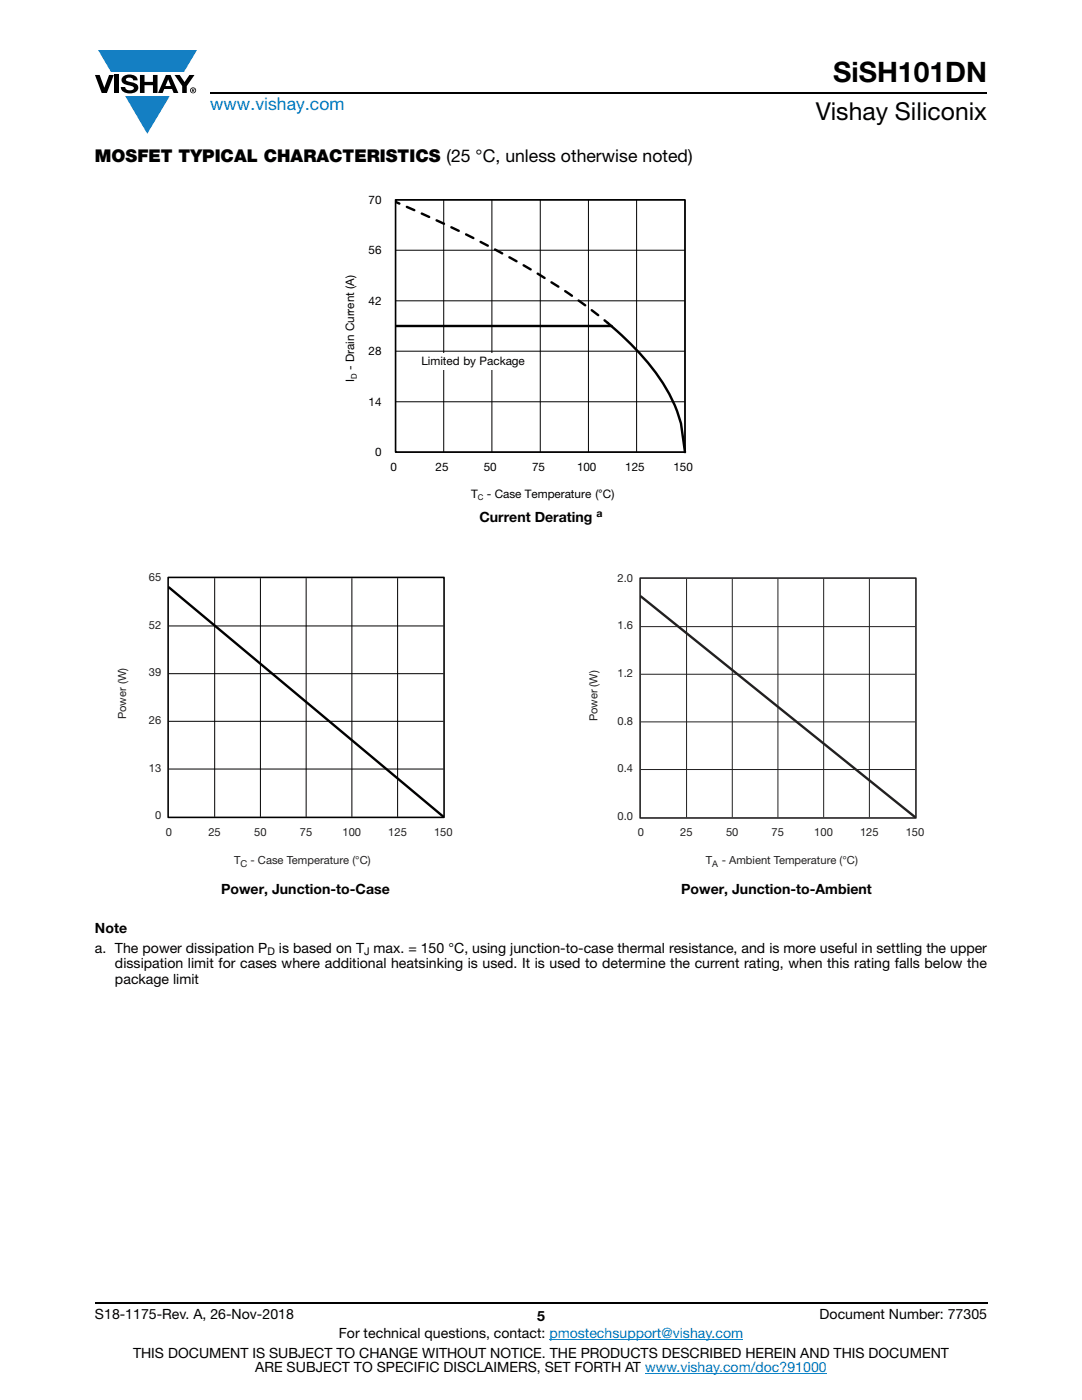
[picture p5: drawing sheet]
<svg xmlns="http://www.w3.org/2000/svg" width="216mm" height="279mm" viewBox="0 0 216 279" stroke-linecap="round" stroke-linejoin="round" font-family="sans-serif">
<defs><g id="words">
<text font-size="5.6" x="166.2" y="16.4">SiSH101DN</text>
<text font-size="4.9" x="162.8" y="24">Vishay Siliconix</text>
<text font-size="3.5" fill="#007ec4" x="42" y="21.9">www.vishay.com</text>
<text font-size="3.5" x="18.9" y="32.3">MOSFET TYPICAL CHARACTERISTICS (25 °C, unless otherwise noted)</text>
<g font-size="2.8">
<text x="95.7" y="104.1">Current Derating</text>
<text x="44.1" y="178.5">Power, Junction-to-Case</text>
<text x="135.9" y="178.5">Power, Junction-to-Ambient</text>
<text x="18.9" y="186.2">Note</text>
<text x="18.9" y="190.1">a. The power dissipation P</text>
<text x="55.6" y="190.1">is based on T max. = 150 °C, using junction-to-case thermal resistance, and is more useful in settling the upper</text>
<text x="22.9" y="193.3">dissipation limit for cases where additional heatsinking is used. It is used to determine the current rating, when this rating falls below the</text>
<text x="22.9" y="196.4">package limit</text>
<text x="18.9" y="263.3">S18-1175-Rev. A, 26-Nov-2018</text>
<text x="107.2" y="263.6">5</text>
<text x="163.6" y="263.3">Document Number: 77305</text>
<text x="67.6" y="267.1">For technical questions, contact: pmostechsupport@vishay.com</text>
<text x="26.5" y="271">THIS DOCUMENT IS SUBJECT TO CHANGE WITHOUT NOTICE. THE PRODUCTS DESCRIBED HEREIN AND THIS DOCUMENT</text>
<text x="50.9" y="273.8">ARE SUBJECT TO SPECIFIC DISCLAIMERS, SET FORTH AT www.vishay.com/doc?91000</text>
</g>
<g font-size="2.3">
<text x="73.5" y="40.7">70</text>
<text x="73.5" y="50.7">56</text>
<text x="73.5" y="60.8">42</text>
<text x="73.5" y="70.9">28</text>
<text x="70.6" y="76.2" transform="rotate(-90 70.6 76.2)">I</text>
<text x="70.6" y="73.8" transform="rotate(-90 70.6 73.8)">- Drain Current (A)</text>
<text x="84.1" y="72.9">Limited by Package</text>
<text x="73.5" y="81">14</text>
<text x="74.8" y="91">0</text>
<text x="77.9" y="94">0</text>
<text x="86.9" y="94">25</text>
<text x="96.5" y="94">50</text>
<text x="106.2" y="94">75</text>
<text x="115.1" y="94">100</text>
<text x="124.8" y="94">125</text>
<text x="134.4" y="94">150</text>
<text x="94" y="99.3">T</text>
<text x="97.1" y="99.3">- Case Temperature (°C)</text>
</g>
<g font-size="2.2" fill="#231f20">
<text x="29.7" y="116">65</text>
<text x="123.2" y="116.1">2.0</text>
<text x="29.7" y="125.5">52</text>
<text x="123.2" y="125.6">1.6</text>
<text x="29.7" y="135">39</text>
<text x="123.2" y="135.1">1.2</text>
<text x="25.2" y="143.5" transform="rotate(-90 25.2 143.5)">Power (W)</text>
<text x="119.2" y="144" transform="rotate(-90 119.2 144)">Power (W)</text>
<text x="29.7" y="144.5">26</text>
<text x="123.2" y="144.6">0.8</text>
<text x="29.7" y="154">13</text>
<text x="123.2" y="154.1">0.4</text>
<text x="30.9" y="163.5">0</text>
<text x="33.1" y="166.8">0</text>
<text x="41.6" y="166.8">25</text>
<text x="50.7" y="166.8">50</text>
<text x="59.8" y="166.8">75</text>
<text x="68.4" y="166.8">100</text>
<text x="77.5" y="166.8">125</text>
<text x="86.6" y="166.8">150</text>
<text x="123.2" y="163.6">0.0</text>
<text x="127.3" y="166.9">0</text>
<text x="135.7" y="166.9">25</text>
<text x="144.9" y="166.9">50</text>
<text x="154" y="166.9">75</text>
<text x="162.5" y="166.9">100</text>
<text x="171.6" y="166.9">125</text>
<text x="180.7" y="166.9">150</text>
<text x="46.7" y="172.4">T</text>
<text x="50" y="172.4">- Case Temperature (°C)</text>
<text x="140.9" y="172.5">T</text>
<text x="144" y="172.5">- Ambient Temperature (°C)</text>
</g>
<g font-size="2.1">
<text x="119" y="103.3">a</text>
<text x="53.4" y="190.6">D</text>
<text x="72.6" y="190.6">J</text>
</g>
<text font-size="1.9" fill="#231f20" x="48" y="173">C</text>
<text font-size="1.8" fill="#231f20" x="142.1" y="173">A</text>
<g font-size="1.6">
<text x="71.2" y="75.6" transform="rotate(-90 71.2 75.6)">D</text>
<text x="95.4" y="99.9">C</text>
</g>
</g></defs>
<g fill="#147fc3">
<path d="M19.6 10h19.7l-2.6 4.3h-1.1h-13.5z"/>
<path d="M25 19.2h8.9l-4.5 7.5z"/>
</g>
<g fill="#000">
<path d="M18.9 15h1l.9 2.5 1-2.5h.9l-1.4 3.6h-1zM22.9 15h.9v3.6h-.9zM24.6 15.3a2.1 2.1 0 0 1 2.8 .3l.1 .4h-.9a.79 .79 0 0 0-.7-.5 .79 .79 0 0 0-.8 .4l.3 .3 1 .2a1.08 1.08 0 0 1 1.2 1 1.08 1.08 0 0 1-1.1 1.2 1.73 1.73 0 0 1-2.4-1.2h.9a.96 .96 0 0 0 .8 .6 .96 .96 0 0 0 .9-.4 1.31 1.31 0 0 0-1.2-.6 1.03 1.03 0 0 1-1.1-.6 1.03 1.03 0 0 1 .2-1.1zM27.9 15h.9v1.3h1.7v-1.3h.9v3.6h-.9v-1.6h-1.7v1.6h-.9zM34.8 15h1.1l.9 1.4 1-1.4h1l-1.5 2.2v1.4h-.9v-1.4z"/>
<path d="M33.6 15.9l.5 1.3h-1.1zM33.1 15l-1.6 3.6h1l.3-.8h1.5l.3 .8h1l-1.6-3.6z"/>
<path d="M38.4 17.8h.2v.2h-.2zM38.3 17.7v.7h.1v-.3l.4 .3-.2-.3 .2-.2-.1-.2z"/>
<path d="M38.1 18a.46 .46 0 0 1 .9 0 .46 .46 0 0 1-.9 0zM37.9 18a.6 .6 0 0 0 1.2 0 .6 .6 0 0 0-1.2 0z"/>
</g>
<path d="M42 18.6h155M18.9 260h178.1" fill="none" stroke="#000" stroke-width=".36"/>
<path d="M109.6 267.3h38.7M128.7 274h36.3" fill="none" stroke="#007ec4" stroke-width=".2"/>
<path d="M68.7 38.7h70.9v61.5h-70.9z" fill="#fff"/>
<path d="M78.9 39.9h57.8v50.3h-57.8zM88.5 39.9v50.3M98.2 39.9v50.3M107.8 39.9v50.3M117.4 39.9v50.3M127 39.9v50.3M78.9 49.9h57.8M78.9 70.1h57.8M78.9 60h57.8M78.9 80.2h57.8" fill="none" stroke="#000" stroke-width=".2"/>
<path d="M78.9 39.9h57.8v50.3h-57.8z" fill="none" stroke="#000" stroke-width=".32"/>
<path d="M78.9 40.3l.8 .3M78.9 65.1h43.1M120.6 63.9a50.3 50.3 0 0 1 13.4 15.5l1.1 2.7 .8 2.4 .8 5.7" fill="none" stroke="#000" stroke-width=".48"/>
<path d="M81.2 41.3a200.1 200.1 0 0 1 34.3 18.7l4.5 3.4" fill="none" stroke="#000" stroke-width=".48" stroke-dasharray="1.6 1.6"/>
<g fill="#fff">
<path d="M81.6 70.4h25.6v3.3h-25.6z"/>
<path d="M23.3 114.1h67v59.4h-67z"/>
</g>
<path d="M42.8 115.4v47.6M52 115.4v47.6M61.1 115.4v47.6M70.2 115.4v47.6M79.3 115.4v47.6M33.7 134.4h54.8M33.7 124.9h54.8M33.7 153.5h54.8M33.7 144h54.8" fill="none" stroke="#000" stroke-width=".2"/>
<path d="M33.7 117.2l54.8 45.8" fill="none" stroke="#000" stroke-width=".48"/>
<path d="M33.6 115.2h55v47.9h-55z" fill="none" stroke="#000" stroke-width=".32"/>
<path d="M117.4 114.3h67v59.1h-67z" fill="#fff"/>
<path d="M137 115.5v47.6M146.1 115.5v47.6M155.2 115.5v47.6M164.4 115.5v47.6M173.5 115.5v47.6M127.9 134.6h54.7M127.9 125.1h54.7M127.9 153.6h54.7M127.9 144.1h54.7" fill="none" stroke="#231f20" stroke-width=".2"/>
<path d="M127.9 119l54.7 44.1" fill="none" stroke="#231f20" stroke-width=".48"/>
<path d="M127.7 115.4h55.1v47.8h-55.1z" fill="none" stroke="#231f20" stroke-width=".32"/>
<use href="#words"/>
</svg>
